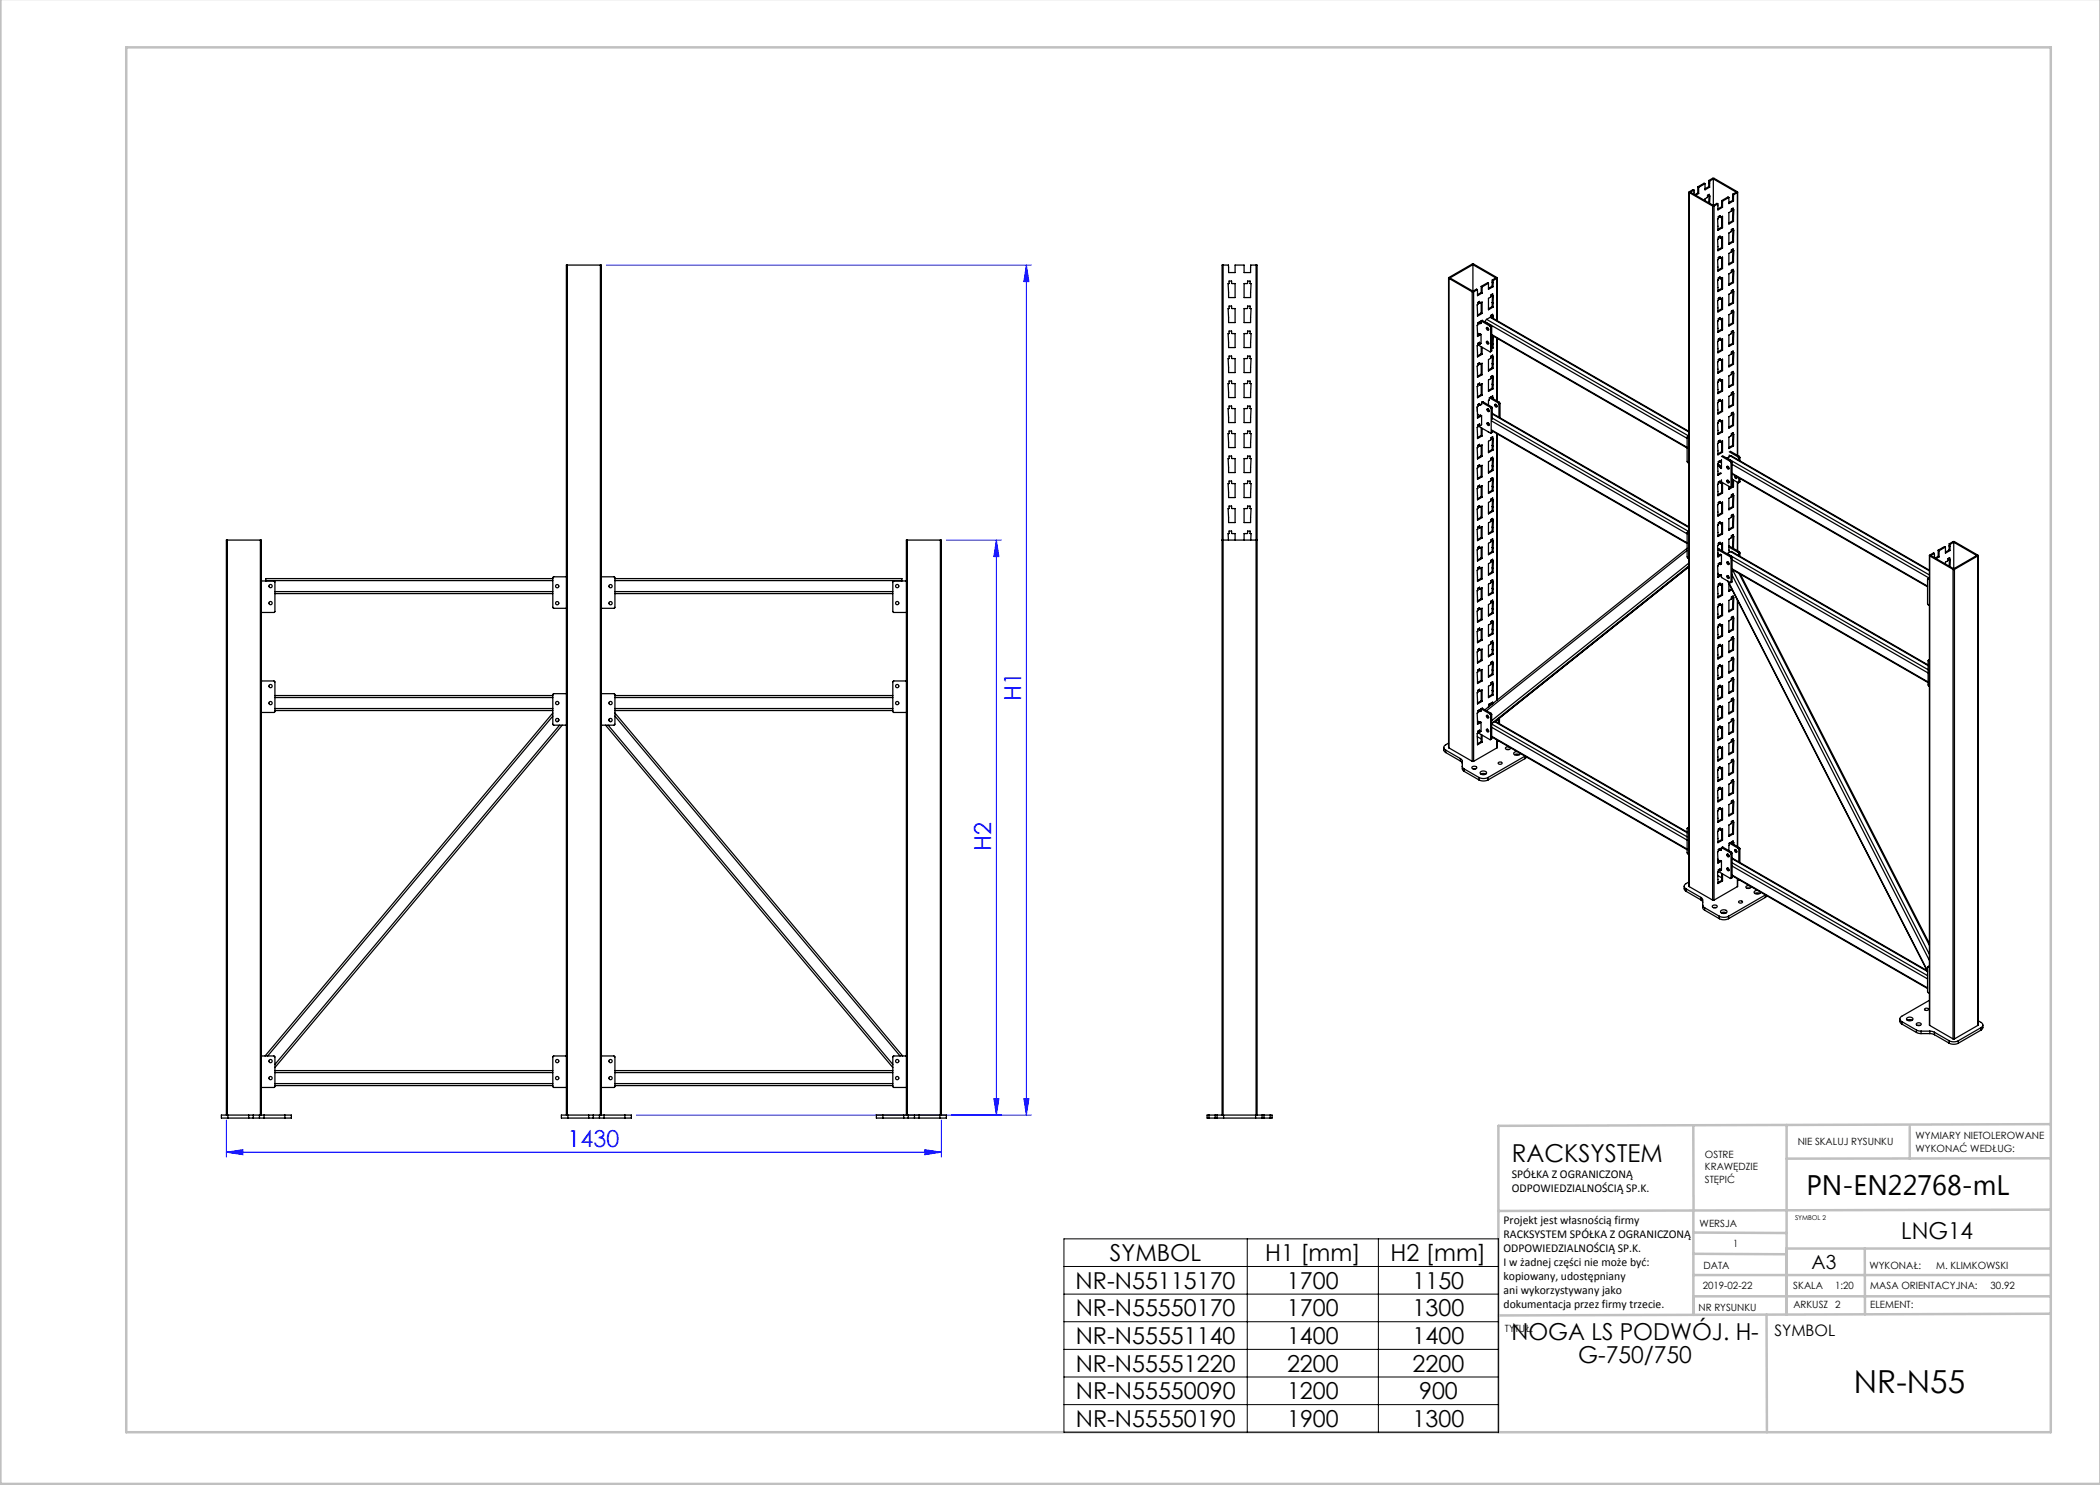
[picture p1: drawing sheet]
<svg xmlns="http://www.w3.org/2000/svg" width="420mm" height="297mm" viewBox="0 0 420 297" stroke-linecap="round" stroke-linejoin="round" font-family="sans-serif">
<defs><g id="words">
<text font-size="6.3" x="370.8" y="278.5">NR-N55</text>
<text font-size="5.6" x="361.3" y="239.1">PN-EN22768-mL</text>
<text font-size="4.9" x="302.4" y="232.4">RACKSYSTEM</text>
<g font-size="4.7" fill="#00f">
<text x="204.3" y="140.2" transform="rotate(-90 204.3 140.2)">H1</text>
<text x="198.3" y="170.1" transform="rotate(-90 198.3 170.1)">H2</text>
<text x="113.5" y="229.4">1430</text>
</g>
<g font-size="4.7">
<text x="380.2" y="247.8">LNG14</text>
<text x="215.1" y="257.7">NR-N55115170</text>
<text x="222" y="252.2">SYMBOL</text>
<text x="253" y="252.2">H1 [mm]</text>
<text x="257.4" y="257.7">1700</text>
<text x="278.1" y="252.2">H2 [mm]</text>
<text x="282.5" y="257.7">1150</text>
<text x="215.1" y="263.3">NR-N55550170</text>
<text x="257.4" y="263.3">1700</text>
<text x="282.5" y="263.3">1300</text>
<text x="215.1" y="268.8">NR-N55551140</text>
<text x="257.4" y="268.8">1400</text>
<text x="282.5" y="268.8">1400</text>
<text x="302.3" y="268.1">NOGA LS PODWÓJ. H-</text>
<text x="215.1" y="274.3">NR-N55551220</text>
<text x="257.4" y="274.3">2200</text>
<text x="282.5" y="274.3">2200</text>
<text x="315.6" y="272.6">G-750/750</text>
<text x="215.1" y="279.8">NR-N55550090</text>
<text x="257.4" y="279.8">1200</text>
<text x="283.8" y="279.8">900</text>
<text x="215.2" y="285.4">NR-N55550190</text>
<text x="257.4" y="285.4">1900</text>
<text x="282.5" y="285.4">1300</text>
</g>
<text font-size="3.9" x="362.3" y="253.8">A3</text>
<text font-size="3.2" x="354.9" y="267.2">SYMBOL</text>
<g font-size="2.4">
<text x="302.4" y="235.6">SPÓŁKA Z OGRANICZONĄ</text>
<text x="302.4" y="238.4">ODPOWIEDZIALNOŚCIĄ SP.K.</text>
<text x="300.7" y="244.7">Projekt jest własnością firmy</text>
<text x="300.7" y="247.5">RACKSYSTEM SPÓŁKA Z OGRANICZONĄ</text>
<text x="300.7" y="250.3">ODPOWIEDZIALNOŚCIĄ SP.K.</text>
<text x="300.7" y="253.1">I w żadnej części nie może być:</text>
<text x="300.7" y="256">kopiowany, udostępniany</text>
<text x="300.7" y="258.8">ani wykorzystywany jako</text>
<text x="300.7" y="261.6">dokumentacja przez firmy trzecie.</text>
</g>
<g font-size="2">
<text x="383.1" y="227.9">WYMIARY NIETOLEROWANE</text>
<text x="341" y="231.6">OSTRE</text>
<text x="359.5" y="228.9">NIE SKALUJ RYSUNKU</text>
<text x="383.1" y="230.4">WYKONAĆ WEDŁUG:</text>
<text x="341" y="234.1">KRAWĘDZIE</text>
<text x="341" y="236.6">STĘPIĆ</text>
<text x="339.9" y="245.4">WERSJA</text>
<text x="346.6" y="249.5">1</text>
<text x="340.5" y="257.7">2019-02-22</text>
<text x="340.7" y="253.8">DATA</text>
<text x="358.7" y="257.7">SKALA</text>
<text x="367" y="257.7">1:20</text>
<text x="373.9" y="253.8">WYKONAŁ:</text>
<text x="374.1" y="257.7">MASA ORIENTACYJNA:</text>
<text x="387.2" y="253.8">M. KLIMKOWSKI</text>
<text x="398.1" y="257.7">30.92</text>
<text x="339.7" y="262.3">NR RYSUNKU</text>
<text x="358.7" y="261.7">ARKUSZ 2</text>
<text x="374.1" y="261.7">ELEMENT:</text>
<text x="301" y="266.4">TYTUŁ:</text>
</g>
<text font-size="1.3" x="359" y="244">SYMBOL 2</text>
</g></defs>
<g fill="none" stroke="#00f" stroke-width=".2">
<path d="M121.3 53h85M205.3 53v170M205.3 53l.5 3.3h-1zM189.3 108h11M199.3 108v115M199.3 108l.5 3.3h-1zM198.8 219.7h1l-.5 3.3zM204.8 219.7h1l-.5 3.3zM45.3 230.4l3.3-.5v1zM45.3 224v7.4M45.3 230.4h143M127.3 223h79"/>
<path d="M185 229.9l3.3 .5-3.3 .5zM188.3 224v7.4"/>
</g>
<g fill="none" stroke="#c0c0c0" stroke-width=".5">
<path d="M.1 -.1v296.9h419.9M25.2 9.5h385v276.9h-385zM338.7 225.2v16.9M357.3 225v37.9M382 225.4v6.3M410.1 224.8l-110.4 .4v61.2M410.1 231.7h-52.8M338.7 259.3h71.5M338.7 255h71.5M338.7 250.8l18.6 .1M338.7 246.5l18.6 .1M338.7 242.1v20.9"/>
<path d="M373 249.7v13.2M410.1 241.9l-110.4 .3M410.2 249.7h-52.9v13.2M353.3 262.9l.1 23.5M410.2 262.7l-110.5 .4"/>
</g>
<path d="M212.8 247.8h86.9v38.7h-86.9zM212.8 253.3h86.9M212.8 258.8h86.9M249.5 247.8v38.7M275.7 247.8v38.7M212.8 264.3h86.9M212.8 269.9h86.9M212.8 275.4h86.9M212.8 280.9h86.9" fill="none" stroke="#000" stroke-width=".2"/>
<g fill="#00f">
<path d="M45.3 230.4l3.3-.5v1zM185 229.9l3.3 .5-3.3 .5z"/>
<path d="M205.3 53l.5 3.3h-1zM204.8 219.7h1l-.5 3.3zM199.3 108l.5 3.3h-1zM198.8 219.7h1l-.5 3.3z"/>
</g>
<g fill="none" stroke="#000" stroke-width=".25">
<path d="M337.8 38.4l.1 138.9M337.9 38.5l4.6 2.7M337.9 38.5v138.8M338.8 38l-.2-.1-.8 .5 .1 .1M338.8 38l-.7 .4 4.6 2.7M338.8 38v.9M339.6 37.4l.1 .1M339.6 38.6l.1 .1M339.6 37.4v1.2M339.6 38.6l-.6 .3M339.7 38.7l-.6 .3M339.7 37.5v1.2"/>
<path d="M341 36.7l-.2-.1-1.2 .8M341 36.7v1.3l.9-.6M341 36.7l-1.3 .8M341.7 39.1h.1M341.7 39v.1M341.7 39.2l.2 .1M341.7 37.3l.2 .1M341.7 37.3l-.7 .5M341.7 36.5l.2 .1M341.7 36.5v.8M341.8 36.1l1-.5 4.7 2.8v.1M341.8 36.1l.1 .1"/>
<path d="M341.8 36.1l-.1 .4M341.8 39.2l-.1 1.4M341.9 39.2h.1l-.1 1.5M341.9 39.2v-.3l-.4 .2v.4l-.5 .3v.3M341.9 36.6v.8M341.9 36.2v.4M342.7 35.8l4.6 2.6-.8 .5M342.7 35.8l-.8 .4M342.7 35.8v5.3M345.8 39.5l-.2-.1-1.3 .7M345.8 39.5l-1.3 .7M345.8 39.5v1.2l.9-.5"/>
<path d="M346.5 39.3l.2 .1M346.5 39.3v.8M346.5 38.9l.2 .1M346.5 38.9v.4M346.7 39.4v.8M346.7 39v.4M347.5 38.5l-.8 .5M347.5 38.5v52.6M347.5 38.4v52.7M113.5 53h-.2v170M113.5 53v170M113.5 53h6.6"/>
<path d="M120.1 53h.2v170M120.1 53v170M244.6 53h-.2v170M244.6 53h1.1v1.5h1.3v-1.5h1.8v1.5h1.3v-1.5h1.1M244.6 53v170M245.8 56.2h.5l.1 .5h.6v2.8h-1.3l-.1-2.8h.2zM248.8 56.7h.7v-.5h.5v.5h.2l-.1 2.8h-1.3zM251.2 53h.2v170M251.2 53v170M289.7 55.6l.1 94M289.8 55.7v-.2l4.8-2.7 4.8 2.7v.2M289.8 55.7l4.6 2.7"/>
<path d="M289.8 55.7v93.9M294.4 58.4h.3M294.4 58.4v93.9M294.6 52.9l-4.6 2.7 4.6 2.6M294.6 52.9l4.6 2.7-.7 .4M294.6 52.9v5.3M294.7 58.4v93.9M295.5 57.9v1.2l.9-.5M295.5 57.9l-.2-.1-.7 .4M295.5 57.9l-.8 .5M296.2 57.3l.2 .1M296.2 58.5l.2 .1"/>
<path d="M296.2 57.3v1.2M296.2 58.5l-.7 .4M296.4 57.4v1.2M297.7 56.6l-1.3 .8M297.7 56.6v1.3l.9-.6M297.7 56.6l-.2-.1-1.3 .8M298.4 59v.1M298.4 59l.2 .2M298.4 58.9v.1M298.4 56.4v.8M298.4 57.2l-.7 .5M298.4 56.4l.2 .1"/>
<path d="M298.4 57.2l.2 .1M298.5 56l.1 .1M298.5 56l-.1 .4M298.5 59.1l-.1 1.4M298.5 59.1h.2l-.1 1.5M298.5 59.1v-.3l-.3 .2-.1 .4-.4 .3v2.3l.9-.6M298.6 56.5v.8M298.6 56.1v.4M299.4 55.7l-.8 .4M299.4 55.7v8.4M299.4 55.6v8.5M342.5 41.2h.3"/>
<path d="M342.5 41.2v138.8M342.8 41.2v138.8M343.6 40.8l-.2-.1-.7 .4M343.6 40.8l-.8 .4M343.6 40.8v1.2l.9-.5M343.7 47.4l.3-.2 .1 .4 .4-.3v2.3l-.9 .6-.1-2.3 .2-.1zM343.7 59.7l.3-.2 .1 .3 .4-.2v2.3l-.9 .5-.1-2.2 .2-.2zM343.8 43.4l.2 .1M343.8 47.4l.1 .1M343.8 51.5l.2 .2M343.8 55.6l.2 .2M343.8 59.7h.1"/>
<path d="M343.8 47.4l.2 .2M343.8 59.7l.2 .1M343.8 43.2v.2M343.8 47.3v.1M343.8 51.4v.1M343.8 55.5v.1M343.8 59.6v.1M343.8 51.5l.2 .1M343.8 55.6l.2 .1M344 55.7l.5-.2v2.3M344 55.7v-.3l-.3 .2v.4l-.2 .1 .1 2.2 .9-.5M344 51.6l.5-.2v2.3"/>
<path d="M344 51.6v-.3l-.3 .2v.4l-.2 .1 .1 2.2 .9-.5M344 43.5l.5-.2v2.2M344 43.5v-.4l-.3 .2v.4l-.2 .1 .1 2.3 .9-.6M344.3 40.1l.2 .1M344.3 41.4l.2 .1M344.3 40.1v1.3M344.3 43.4v2M344.3 47.4v2.1M344.3 51.5v2.1M344.3 55.6v2.1M344.3 59.7v2.1M344.3 41.4l-.7 .4"/>
<path d="M344.3 45.4l.2 .1M344.3 45.4l-.7 .5M344.3 49.5l.2 .1M344.3 49.5l-.7 .4M344.3 53.6l.2 .1M344.3 53.6l-.7 .4M344.3 57.7l.2 .1M344.3 57.7l-.7 .4M344.5 40.2v1.3M346.4 41.9h.1M346.4 46h.1M346.4 50.1h.1"/>
<path d="M346.4 54.1h.1M346.4 58.2h.1M346.4 46l.2 .1M346.4 50.1l.2 .1M346.4 54.1l.2 .2M346.4 58.2l.2 .1M346.4 41.7v.2M346.4 45.8v.2M346.4 49.9v.2M346.4 54v.1M346.4 58.1v.1M346.5 41.9l.1 .1"/>
<path d="M346.5 43.4l.2 .1M346.5 40.1l-.7 .4M346.5 40.1l.2 .1M346.5 43.4v.8M346.5 47.4v.9M346.5 51.5v.8M346.5 55.6v.8M346.5 59.7v.8M346.5 44.2l-.7 .4M346.5 44.2l.2 .1M346.5 48.3l-.7 .4M346.5 47.4l.2 .1"/>
<path d="M346.5 48.3l.2 .1M346.5 52.3l-.7 .5M346.5 51.5l.2 .1M346.5 52.3l.2 .1M346.5 56.4l-.7 .4M346.5 55.6l.2 .1M346.5 56.4l.2 .1M346.5 59.7l.2 .1M346.6 58.3l-.1 1.4M346.6 54.2l-.1 1.4M346.6 50.1l-.1 1.4M346.6 46.1l-.1 1.3"/>
<path d="M346.6 42l-.1 1.4M346.6 54.2h.1M346.6 54.2v-.3l-.3 .2-.1 .4-.4 .3v2.3l.9-.6M346.6 50.2h.1M346.6 50.2v-.4l-.3 .2-.1 .4-.4 .3v2.3l.9-.6M346.6 42h.1M346.6 42v-.4l-.3 .2-.1 .5-.4 .2v2.3l.9-.5M346.7 58.3l-.1-.3-.3 .2-.1 .4-.4 .2v2.3l.9-.5M346.7 46.1l-.1-.4-.3 .2-.1 .4-.4 .3v2.3l.9-.5M346.7 46.1l.1-.1-.1 1.5M346.7 54.3l.1-.1-.1 1.5M346.7 58.3h.1l-.1 1.5"/>
<path d="M346.7 50.2l.1-.1-.1 1.5M346.7 42l.1-.1-.1 1.6M346.7 43.5v.8M346.7 47.5v.9M346.7 51.6v.8M346.7 55.7v.8M346.7 59.8v.8M245.8 61.2h.5l.1 .5h.6v2.8h-1.3l-.1-2.8h.2zM245.8 71.2h.5l.1 .5h.6v2.8h-1.3l-.1-2.8h.2zM245.8 76.2h.5l.1 .5h.6v2.8h-1.3l-.1-2.8h.2zM245.8 66.2h.5l.1 .5h.6v2.8h-1.3l-.1-2.8h.2zM248.8 76.7h.7v-.5h.5v.5h.2l-.1 2.8h-1.3z"/>
<path d="M248.8 71.7h.7v-.5h.5v.5h.2l-.1 2.8h-1.3zM248.8 66.7h.7v-.5h.5v.5h.2l-.1 2.8h-1.3zM248.8 61.7h.7v-.5h.5v.5h.2l-.1 2.8h-1.3zM295.5 66.6h.1M295.5 66.6l.4 .3M295.6 69l2.4 1.4 .1-.1M295.7 60.5l.2 .2M295.7 64.6l.2 .1M295.7 68.7h.1M295.7 72.8l.2 .1M295.7 76.8l.2 .2M295.7 60.5l.2 .1"/>
<path d="M295.7 68.7l.2 .1M295.7 76.8l.2 .1M295.7 60.4v.1M295.7 64.5v.1M295.7 68.5v.2M295.7 72.6v.2M295.7 76.7v.1M295.9 76.9l.5-.2v2.3M295.9 76.9v-.3l-.3 .2v.4l-.2 .1 .1 2.3 .9-.6M295.9 72.9l.5-.2v2.2M295.9 72.9v-.4l-.3 .2v.4l-.2 .1 .1 2.3 .9-.6M295.9 64.7v-.3l-.3 .2v.4l-.2 .1 .1 2.2 .7-.4"/>
<path d="M295.9 60.6l.5-.2v2.3M295.9 60.6v-.3l-.3 .2v.4l-.2 .1 .1 2.2 .9-.5M296 66.8l.2 .1M296 66.8l-.5 .3M296.2 64.6h.1M296.2 64.6v-.4l1.8 1M296.2 66.9v1.8l-.3 .1v-.4l-.3 .3v.3l-.2 .1 .1 2.3 .9-.5M296.2 64.6l-.3 .1M296.2 62.6l.2 .1M296.2 74.8l.2 .1M296.2 78.9l.2 .1M296.2 60.5v2.1"/>
<path d="M296.2 69.3v1.5M296.2 72.8v2M296.2 76.8v2.1M296.2 62.6l-.7 .4M296.2 70.8l.2 .1M296.2 70.8l-.7 .4M296.2 74.8l-.7 .5M296.2 78.9l-.7 .4M296.4 69.5v1.4M296.4 64.1h.1M296.5 64.1l-.3 .1M296.5 64.1l1.7 1"/>
<path d="M297 64.4h.1M297 64.4l40.4 23.3M297.3 65.5a.29 .29 0 0 1 .4 .2 .29 .29 0 0 1-.2 .3l-.2-.2zM297.3 68.3a.29 .29 0 0 1 .4 .2 .29 .29 0 0 1-.2 .3l-.2-.3zM297.3 63.9l-.3 .5M297.3 63.9l40.5 23.3M297.5 65.5l.2 .4M297.5 68.3l.2 .4M297.5 65.5h.1M297.7 68.5v.2M297.8 80h.1M297.9 80l-.2 .1v.9"/>
<path d="M297.9 79.6v.4M297.9 79.6l1.7 1M298 65.2l.1 .3M298 63.5l.2-.1 39.6 22.9M298 63.5l-.7 .4M298 63.5l39.8 22.9M298.1 79.4h.1M298.1 79.5l-.2 .1M298.1 79.5l1.8 1M298.1 65.5v4.8M298.2 79.5l.3-.3 .2 .6M298.2 65.1l.1 .2"/>
<path d="M298.2 65.1l-.2 .1M298.3 70.1l-.2 .3M298.3 67l39.1 22.6M298.3 65.3v4.8M298.3 65.3l-.2 .2M298.3 70.1l-.2 .2M298.3 66.9l39.1 22.6M298.4 67l-.1 .1M298.4 63.1l.2 .1M298.4 71.3h.1M298.4 75.4l.2 .1M298.4 79.5h.1"/>
<path d="M298.4 75.4l.1 .1M298.4 79.5l.2 .1M298.4 71.3l.2 .1M298.4 63v.1M298.4 71.1v.2M298.4 75.2v.2M298.4 79.3v.2M298.4 63.1l.1 .1M298.4 67.2l.2 .1M298.4 60.5v.8M298.4 68.7v.8M298.4 72.8v.8"/>
<path d="M298.4 76.8v.9M298.4 60.5l.2 .1M298.4 61.3l.2 .1M298.4 72.8l.2 .1M298.4 76.8l.2 .1M298.4 77.7l.2 .1M298.4 61.3l-.7 .5M298.4 69.5h-.1M298.4 68.7l.2 .1M298.4 69.5l.2 .1M298.4 73.6l-.7 .4M298.4 73.6l.2 .1"/>
<path d="M298.4 77.7l-.7 .4M298.5 67.3l-.1 1.4M298.5 75.5l-.1 1.3M298.5 79.5v.2M298.5 71.4l-.1 1.4M298.5 63.2v.4M298.5 63.2h.2v.5M298.5 63.2v-.3l-.3 .2v.3M298.5 71.4l.2-.1-.1 1.6M298.5 71.4v-.4l-.3 .2-.1 .5-.4 .2v2.3l.9-.5M298.5 75.5l.2-.1-.1 1.5M298.5 75.5v-.4l-.3 .2-.1 .4-.4 .3v2.3l.9-.5"/>
<path d="M298.5 67.2l.1 .1h.1l-.1 1.5M298.6 60.6v.8M298.6 68.8v.8M298.6 72.9v.8M298.6 76.9v.9M298.6 69.6l-.3 .2M299.4 67.6v12.6M299.4 67.7v12.5M343.7 63.7l.3-.2 .1 .4 .4-.2v2.3l-.9 .5-.1-2.3 .2-.1zM343.7 76l.3-.2 .1 .4 .4-.3v2.3l-.9 .5-.1-2.2 .2-.1zM343.8 63.8h.1M343.8 67.9l.2 .1"/>
<path d="M343.8 71.9l.2 .2M343.8 76l.1 .1M343.8 63.8l.2 .1M343.8 76l.2 .2M343.8 63.6v.2M343.8 67.7v.2M343.8 71.8v.1M343.8 75.9v.1M343.8 80v.1M343.8 71.9l.2 .1M344 72l.5-.2v2.3M344 72v-.3l-.3 .2v.4l-.2 .1 .1 2.2 .9-.5"/>
<path d="M344 68l.5-.3v2.3M344 68v-.4l-.3 .2v.4l-.2 .1 .1 2.3 .9-.6M344.3 63.8v2.1M344.3 67.9v2M344.3 71.9v2.1M344.3 76v2.1M344.3 61.8l.2 .1M344.3 61.8l-.7 .4M344.3 65.9l.2 .1M344.3 65.9l-.7 .4M344.3 69.9l.2 .1M344.3 69.9l-.7 .5"/>
<path d="M344.3 74l.2 .1M344.3 74l-.7 .4M344.3 78.1l.2 .1M344.3 78.1l-.7 .4M346.4 62.3h.1M346.4 66.4h.1M346.4 70.5l.2 .1M346.4 74.5h.1M346.4 78.6h.1M346.4 62.3l.2 .1M346.4 66.4l.2 .1M346.4 74.5l.2 .2"/>
<path d="M346.4 78.6l.2 .2M346.4 62.1v.2M346.4 66.2v.2M346.4 70.3v.2M346.4 74.4v.1M346.4 78.5v.1M346.5 63.8v.8M346.5 67.9v.8M346.5 71.9v.9M346.5 76v.8M346.5 60.5l-.7 .4M346.5 60.5l.2 .1"/>
<path d="M346.5 64.6l-.7 .4M346.5 63.8l.2 .1M346.5 64.6l.2 .1M346.5 68.7l-.7 .4M346.5 67.9l.2 .1M346.5 68.7l.2 .1M346.5 72.8l-.7 .4M346.5 71.9l.2 .1M346.5 72.8l.2 .1M346.5 76l.2 .1M346.5 76.8l.2 .1M346.5 76.8l-.7 .5"/>
<path d="M346.6 78.7l-.1 1.4M346.6 74.6l-.1 1.4M346.6 70.6l-.1 1.3M346.6 66.5l-.1 1.4M346.6 62.4l-.1 1.4M346.6 78.7h.1M346.6 78.7v-.3l-.3 .2-.1 .4-.4 .3v2.2l.9-.5M346.6 74.6h.1M346.6 74.6v-.3l-.3 .2-.1 .4-.4 .3v2.3l.9-.6M346.6 70.6h.1M346.6 70.6v-.4l-.3 .2-.1 .4-.4 .3v2.3l.9-.5M346.6 66.5h.1"/>
<path d="M346.6 66.5v-.4l-.3 .2-.1 .4-.4 .3v2.3l.9-.5M346.6 62.4h.1M346.6 62.4v-.4l-.3 .2-.1 .5-.4 .2v2.3l.9-.5M346.7 62.4h.1l-.1 1.5M346.7 70.6l.1-.1-.1 1.5M346.7 78.8l.1-.1-.1 1.5M346.7 74.7l.1-.1-.1 1.5M346.7 66.5l.1-.1-.1 1.6M346.7 63.9v.8M346.7 68v.8M346.7 72v.9M346.7 76.1v.8"/>
<path d="M245.8 81.2h.5l.1 .5h.6v2.8h-1.3l-.1-2.8h.2zM245.8 91.2h.5l.1 .5h.6v2.8h-1.3l-.1-2.8h.2zM245.8 96.2h.5l.1 .5h.6v2.8h-1.3l-.1-2.8h.2zM245.8 86.2h.5l.1 .5h.6v2.8h-1.3l-.1-2.8h.2zM248.8 96.7h.7v-.5h.5v.5h.2l-.1 2.8h-1.3zM248.8 91.7h.7v-.5h.5v.5h.2l-.1 2.8h-1.3zM248.8 86.7h.7v-.5h.5v.5h.2l-.1 2.8h-1.3zM248.8 81.7h.7v-.5h.5v.5h.2l-.1 2.8h-1.3zM295.5 81.4v.9M295.5 82.8l.5 .3M295.6 85.2l2.5 1.4 .1-.1M295.6 97.2l.3-.2 .1 .4 .4-.3v2.3l-.9 .6-.1-2.3 .2-.1z"/>
<path d="M295.6 93.1l.3-.2 .1 .4 .4-.2v2.3l-.9 .5-.1-2.3 .2-.1zM295.7 80.9l.1 .1M295.7 85l.2 .2M295.7 89.1l.2 .1M295.7 93.2h.1M295.7 97.3h.1M295.7 80.9l.2 .2M295.7 85l.2 .1M295.7 93.2l.2 .1M295.7 97.3l.2 .1M295.7 80.8v.1M295.7 84.9v.1"/>
<path d="M295.7 89v.1M295.7 93v.2M295.7 97.1v.2M295.9 89.2l.5-.2v2.3M295.9 89.2v-.3l-.3 .2v.4l-.2 .1 .1 2.2 .9-.5M295.9 85.1v-.3l-.3 .2v.4l-.2 .1 .1 2.2 .9-.5M296.1 83.1l.2 .1M296.1 83.1l-.6 .3M296.2 91.2l.2 .1M296.2 85.6v1.5M296.2 89.1v2.1M296.2 93.2v2.1"/>
<path d="M296.2 97.3v2M296.2 87.1l.2 .1M296.2 87.1l-.7 .4M296.2 91.2l-.7 .4M296.2 95.3l.2 .1M296.2 95.3l-.7 .4M296.2 99.3l.2 .1M296.2 99.3l-.7 .5M296.3 80.9h.1M296.3 83.2v1.8l-.4 .1M296.3 80.9l-.4 .2v-.4l-.3 .2v.4l-.2 .1 .1 2.2 .8-.4M296.4 80.5l-.1 .4"/>
<path d="M296.4 80.5l1.7 1M296.4 85.7v1.5M296.5 80.3h.1M296.6 80.4l-.3 .1M296.6 80.4l1.7 1M297.4 81.8a.29 .29 0 0 1 .4 .1 .29 .29 0 0 1-.2 .4l-.2-.3zM297.4 84.5a.29 .29 0 0 1 .4 .2 .29 .29 0 0 1-.2 .4l-.2-.2zM297.6 84.6l.2 .4M297.6 81.8l.2 .4M297.6 84.5v.1M297.6 84.6l.2 .3M297.7 81.8v.3"/>
<path d="M297.7 84.6v.1M297.7 86.4h.1M298.1 81.5l.1 .2M298.2 81.7v4.8M298.3 81.4l.1 .2M298.3 81.4l-.2 .1M298.3 84.2l39.1 22.6M298.3 86l39.1 22.6M298.4 87.6l.2 .1M298.4 91.7h.1M298.4 95.8h.1M298.4 99.9h.1"/>
<path d="M298.4 91.7l.2 .1M298.4 95.8l.2 .1M298.4 99.9l.2 .1M298.4 87.5v.1M298.4 91.5v.2M298.4 95.6v.2M298.4 99.7v.2M298.4 87.6l.1 .1M298.4 86.2l39 22.5M298.4 89.1v.8M298.4 93.2v.8M298.4 97.3v.8"/>
<path d="M298.4 94l.2 .1M298.4 89.9l-.7 .4M298.4 89.1l.2 .1M298.4 89.9l.2 .1M298.4 94l-.7 .4M298.4 93.2l.2 .1M298.4 98.1l-.7 .4M298.4 97.3l.2 .1M298.4 98.1l.2 .1M298.4 86.4l-.2 .2M298.4 82.7l39.4 22.7M298.4 81.6l-.2 .1"/>
<path d="M298.4 81.6v2.3M298.4 86.2v.2M298.4 86.4l-.2 .1M298.4 83.6l39.4 22.7M298.4 82.8l39.4 22.7M298.5 91.8l-.1 1.4M298.5 100l-.1 1.3M298.5 87.7l-.1 1.4M298.5 95.9l-.1 1.4M298.5 87.7h.2l-.1 1.5M298.5 87.7v-.3l-.3 .2-.1 .4-.4 .2v2.3l.9-.5M298.5 95.9l.2-.1-.1 1.6"/>
<path d="M298.5 95.9v-.4l-.3 .2-.1 .4-.4 .3v2.3l.9-.5M298.5 91.8h.2l-.1 1.5M298.5 91.8v-.4l-.3 .2-.1 .5-.4 .2v2.3l.9-.5M298.6 89.2v.8M298.6 93.3v.8M298.6 97.4v.8M299 80.9a.29 .29 0 0 1 .4 .1 .29 .29 0 0 1-.2 .4l-.2-.2zM299.2 80.9l.2 .4v-.1M299.4 86.7v53.3M299.4 86.8v53.2M299.6 80.6l.2 .2M299.8 80.8v2.6"/>
<path d="M299.9 80.5l.1 .2M299.9 80.5l-.3 .1M300 80.7l-.2 .1M300 80.7v2.9M337.6 87.4l-.2 .1v4.8l.4 .4M337.6 87.4l.2 .1M337.8 87.3l-.3 .1M337.8 87.3l-.2 .1M337.8 87.3h.1M343.5 93.1h.1M343.6 93.1l.5 .3M343.7 88.2l.3-.2 .1 .4 .4-.2v2.2l-.9 .6-.1-2.3 .2-.1z"/>
<path d="M343.8 93l-.3 .1M343.8 93l-.2 .1M343.8 93l.5 .3M343.8 80.1l.2 .1M343.8 84.2l.2 .1M343.8 88.3h.1M343.8 92.3l.2 .2M343.8 96.4l.2 .2M343.8 88.3l.2 .1M343.8 84.1v.1M343.8 88.1v.2M343.8 92.2v.1"/>
<path d="M343.8 96.3v.1M343.8 92.3l.2 .1M343.8 96.4l.2 .1M344 80.2l.5-.2v2.3M344 80.2v-.3l-.3 .2v.4l-.2 .1 .1 2.2 .9-.5M344 96.5v-.3l-.3 .2v.4l-.2 .1 .1 2.2 .9-.5M344 92.4v-.3l-.3 .2v.4l-.2 .1 .1 2.3 .7-.4M344 84.3l.5-.2v2.3M344 84.3v-.3l-.3 .2v.3l-.2 .2 .1 2.2 .9-.5M344.1 93.4v.1M344.1 93.5v.1M344.1 94.6l-.5 .3"/>
<path d="M344.3 93.3h.1M344.3 93.3l-.2 .1M344.3 95.9v.5M344.3 92.4h-.3M344.3 91.9v1.8l-.2-.1M344.3 91.3l1.8 1M344.3 93.5l-.2 .1M344.3 93.4l-.2 .1M344.3 96.4l1.8 1 .1-.1M344.3 80.1v2.1M344.3 84.2v2.1M344.3 88.3v2"/>
<path d="M344.3 96.4v2.1M344.3 82.2l.2 .1M344.3 82.2l-.7 .4M344.3 86.3l.2 .1M344.3 86.3l-.7 .4M344.3 90.3l.2 .1M344.3 90.3l-.7 .5M344.3 98.5l.2 .1M344.3 98.5l-.7 .4M344.3 96.4l-.3 .1M344.5 91.1l1.8 1.1M344.5 96.5v2.1"/>
<path d="M345.4 91.6h.1M345.4 91.6l40.5 23.4M345.4 96.1a.29 .29 0 0 1 .4 .1 .29 .29 0 0 1-.2 .4l-.2-.2zM345.4 93.3a.29 .29 0 0 1 .4 .1 .29 .29 0 0 1-.2 .4l-.2-.2zM345.6 93.3l.2 .4M345.6 96l.2 .5v-.2M345.8 97.3v.6l.9-.6M345.8 90.4l1.8 1M345.8 91v.4M346.1 90.2l1.7 1.1M346.1 92.3l.1 .2M346.1 91.2h.2l39.6 22.8"/>
<path d="M346.1 91.2l-.7 .4M346.1 91.2l39.8 23M346.2 92.5v4.8M346.3 92.2l.1 .2M346.3 92.2l-.2 .1M346.4 95.8l1.2 .7h.2M346.4 97.2l-.2 .2M346.4 94.8l39.1 22.6M346.4 92.4l-.2 .1M346.4 92.4v4.8M346.4 97.2l-.2 .1M346.4 92.9l39.5 22.7"/>
<path d="M346.4 94.7l39.1 22.5M346.4 82.7l.2 .1M346.4 86.8h.1M346.4 99h.1M346.4 86.8l.2 .1M346.4 99l.2 .2M346.4 82.5v.2M346.4 86.6v.2M346.4 98.9v.1M346.5 80.1v.8M346.5 84.2v.8M346.5 88.3v.8"/>
<path d="M346.5 96.4v.8M346.5 80.9l-.7 .4M346.5 80.1l.2 .1M346.5 80.9l.2 .1M346.5 85l-.7 .4M346.5 84.2l.2 .1M346.5 85l.2 .1M346.5 89.1l-.7 .4M346.5 88.3l.2 .1M346.5 89.1l.2 .1M346.5 96.4l.2 .1M346.5 97.2l.2 .1"/>
<path d="M346.5 97.2l-.7 .5M346.5 95.9v.5M346.6 99.1l-.1 1.4M346.6 86.9l-.1 1.4M346.6 82.8l-.1 1.4M346.6 99.1h.1M346.6 99.1v-.3l-.3 .2-.1 .4-.4 .3v2.3l.9-.6M346.6 86.9h.1M346.6 86.9v-.4l-.3 .2-.1 .5-.4 .2v2.3l.9-.5M346.6 82.8h.1M346.6 82.8v-.4l-.3 .3-.1 .4-.4 .2v2.3l.9-.5M346.7 86.9h.1l-.1 1.5"/>
<path d="M346.7 99.2l.1-.1-.1 1.5M346.7 82.8h.1l-.1 1.5M346.7 80.2v.8M346.7 84.3v.8M346.7 88.4v.8M346.7 96.5v.8M346.7 96v.5M347 95.1l-.1 .2a.29 .29 0 0 0 .1 .3 .29 .29 0 0 0 .4 0l-.1-.3M347.1 95.2l.3 .4M347.5 96.4v13.7M347.5 96.5v13.7M347.6 91.4l.2 .2"/>
<path d="M347.8 91.6v.4M347.8 95.6v.9M347.8 91.3l.2 .2M347.8 91.3l-.2 .1M348 96.3l-.3 .2M348 91.5l-.2 .1M348 96.3l-.2 .2M348 91.5v.7M348 95.7v.6M45.5 108h-.2v115M45.5 108v115M45.5 108h6.6"/>
<path d="M52.1 108h.2v115M52.1 108v115M52.3 116.2h2.5l.2 .2v6l-.2 .1h-2.5M53.2 116.1v.1M53.2 116.1h57.4M55 118.7h55.6M55 118.3h55.6M110.6 115.7h-57.4v.4M113.3 115.4h-2.5l-.2 .2v5.9l.2 .2 2.5-.1M120.3 115.4h2.5l.2 .2v5.9l-.2 .2-2.5-.1M123 115.7h57.4v.4M123 118.7h55.6"/>
<path d="M123 116.1h57.4M123 118.3h55.6M180.4 116.1v.1M181.3 116.2h-2.5l-.2 .2v6l.2 .1h2.5M181.5 108h-.2v115M181.5 108h6.6M181.5 108v115M188.1 108h.2v115M188.1 108v115M244.4 108h7M245.7 108l-.1-1.3h.2v-.5h.5l.1 .5h.6v1.3M245.8 101.2h.5l.1 .5h.6v2.8h-1.3l-.1-2.8h.2z"/>
<path d="M248.8 108v-1.3h.7v-.5h.5v.5h.2l-.1 1.3M248.8 101.7h.7v-.5h.5v.5h.2l-.1 2.8h-1.3zM295.6 109.5l.3-.2 .1 .4 .4-.3v2.3l-.9 .5-.1-2.2 .2-.1zM295.6 105.4l.3-.2 .1 .4 .4-.3v2.3l-.9 .5-.1-2.2 .2-.1zM295.7 101.3l.2 .2M295.7 105.4l.1 .1M295.7 109.5h.1M295.7 113.6l.2 .1M295.7 117.7l.2 .1M295.7 101.3l.2 .1M295.7 105.4l.2 .2M295.7 109.5l.2 .1"/>
<path d="M295.7 101.2v.1M295.7 105.3v.1M295.7 109.4v.1M295.7 113.5v.1M295.7 117.5v.2M295.9 117.8l.5-.2v2.2M295.9 117.8v-.4l-.3 .2v.4l-.2 .1 .1 2.3 .9-.6M295.9 113.7l.5-.2v2.3M295.9 113.7v-.3l-.3 .2v.3l-.2 .2 .1 2.2 .9-.5M295.9 101.4l.5-.2v2.3M295.9 101.4v-.3l-.3 .2v.4l-.2 .1 .1 2.2 .9-.5M296.2 103.4l.2 .1"/>
<path d="M296.2 107.5l.2 .1M296.2 115.7l.2 .1M296.2 119.7l.2 .1M296.2 101.3v2.1M296.2 105.4v2.1M296.2 109.5v2.1M296.2 113.6v2.1M296.2 117.7v2M296.2 103.4l-.7 .4M296.2 107.5l-.7 .4M296.2 111.6l.2 .1M296.2 111.6l-.7 .4"/>
<path d="M296.2 115.7l-.7 .4M296.2 119.7l-.7 .5M298.4 103.9l.2 .2M298.4 108v.1M298.4 112.1h.1M298.4 116.2l.2 .1M298.4 103.9l.1 .1M298.4 108l.2 .2M298.4 116.2l.1 .1M298.4 112.1l.2 .1M298.4 103.8v.1M298.4 107.9v.1"/>
<path d="M298.4 111.9v.2M298.4 116v.2M298.4 101.3v.9M298.4 105.4v.8M298.4 109.5v.8M298.4 113.6v.8M298.4 117.7v.8M298.4 101.3l.2 .1M298.4 102.2l.2 .1M298.4 105.4l.2 .1M298.4 106.2l.2 .1M298.4 113.6l.2 .1"/>
<path d="M298.4 117.7l.2 .1M298.4 118.5l.2 .1M298.4 102.2l-.7 .4M298.4 106.2l-.7 .5M298.4 110.3l-.7 .4M298.4 109.5l.2 .1M298.4 110.3l.2 .1M298.4 114.4l-.7 .4M298.4 114.4l.2 .1M298.4 118.5l-.7 .4M298.5 108.1l-.1 1.4M298.5 116.3l-.1 1.4"/>
<path d="M298.5 112.2l-.1 1.4M298.5 104l-.1 1.4M298.5 104h.2l-.1 1.5M298.5 104v-.3l-.3 .2-.1 .4-.4 .3v2.3l.9-.6M298.5 116.3h.2l-.1 1.5M298.5 116.3v-.4l-.3 .2-.1 .5-.4 .2v2.3l.9-.5M298.5 108.1h.2l-.1 1.5M298.5 108.1v-.3l-.3 .2-.1 .4-.4 .3v2.2l.9-.5M298.6 113.7l.1-1.5h-.2v-.4l-.3 .3-.1 .4-.4 .2v2.3l.9-.5M298.6 101.4l.1-1.5-.2 .1v-.4l-.3 .2-.1 .4-.4 .3v2.3l.9-.5M298.6 101.4v.9M298.6 105.5v.8"/>
<path d="M298.6 109.6v.8M298.6 113.7v.8M298.6 117.8v.8M337.4 109.7l-40.4 32.3M337.4 110.1l-40.1 32M337.6 106.5h-.2v4.9l.4 .3M337.6 106.5l.2 .1M337.8 106.3l-.3 .2M337.8 106.3l-.2 .2M337.8 106.3v.1M337.8 113.3l-38.7 31M337.8 112.6l-39.5 31.5"/>
<path d="M337.8 113.2l-39.4 31.5M343.6 109.9h.1M343.6 110.8h.1M343.6 114.8h.1M343.6 109.9l2.5 1.5M343.6 114.8l.4 .3M343.6 110.8l.4 .2M343.7 104.6l.3-.2 .1 .3 .4-.2v2.3l-.9 .5-.1-2.2 .2-.1zM343.7 116.8l.3-.2 .1 .4 .4-.3v2.3l-.9 .6-.1-2.3 .2-.1zM343.7 100.5l.3-.2 .1 .4 .4-.3v2.3l-.9 .5-.1-2.2 .2-.1zM343.8 109.8l-.2 .1M343.8 109.8l41.8 24.1"/>
<path d="M343.8 100.5l.1 .1M343.8 104.6h.1M343.8 112.8h.1M343.8 116.8l.1 .1M343.8 100.5l.2 .2M343.8 104.6l.2 .1M343.8 112.8l.2 .1M343.8 116.8l.2 .2M343.8 100.4v.1M343.8 104.5v.1M343.8 108.6v.1M343.8 112.6v.2"/>
<path d="M343.8 116.7v.1M343.8 108.7l.2 .1M343.9 108.7h.1M343.9 108.7l.1 .1M344 108.8l.5-.2v1.6M344 108.8v-.3l-.3 .2v.3l-.2 .1 .1 2.3 .7-.4M344.1 115h.2M344.1 114.9l-.5 .4M344.3 112.8h.1M344.3 115v.5l1.8 1 .1-.1M344.3 112.8l-.3 .1v-.4l-.3 .2v.4l-.2 .1 .1 2.3 .7-.4M344.3 111l-.2-.1-.5 .3"/>
<path d="M344.3 111v1.8M344.3 100.5v2.1M344.3 104.6v2.1M344.3 108.7v1.4M344.3 116.8v2.1M344.3 102.6l.2 .1M344.3 102.6l-.7 .4M344.3 106.7l.2 .1M344.3 106.7l-.7 .4M344.3 118.9l.2 .1M344.3 118.9l-.7 .5M345.4 115.1a.29 .29 0 0 1 .4 .2 .29 .29 0 0 1-.2 .4l-.2-.2z"/>
<path d="M345.4 112.4a.29 .29 0 0 1 .4 .1 .29 .29 0 0 1-.2 .4l-.2-.2zM345.4 110.7h.1M345.5 116.2l40 78.1-39.1-22.6M345.6 112.4l.2 .4M345.6 115.1l.2 .5-.2-.5M345.6 116.3l39.9 77.9M345.8 109.4l1.8 1.1M345.8 110v.1M345.8 109.2l2 1.2M345.8 116.7v1.6l.6-.4M345.8 110.1v.4M346.1 111.4l.1 .2"/>
<path d="M346.1 111.4l.2-.1 .1 .2M346.1 110.3h.2l39.3 22.7M346.1 110.3l-.7 .4M346.1 110.3l39.5 22.8M346.2 111.6v4.8M346.3 117.8l-.5 .3M346.4 116.3l-.2 .2M346.4 113.9l39.2 22.6M346.4 111.5v4.8M346.4 111.5l-.2 .1M346.4 116.3l-.2 .1M346.4 112l39.2 22.6"/>
<path d="M346.4 113.8l39.2 22.6M346.4 115l39.5 77.1M346.4 103.1h.1M346.4 107.2h.1M346.4 119.5h.1M346.4 103.1l.2 .2M346.4 107.2l.2 .1M346.4 119.5l.2 .1M346.4 103v.1M346.4 107v.2M346.4 119.3v.2M346.5 113.9l-.1 .1"/>
<path d="M346.5 113.9l39.4 77M346.5 109.5l.2 .1M346.5 100.5v.8M346.5 104.6v.8M346.5 108.7v.8M346.5 101.3l-.7 .5M346.5 100.5l.2 .1M346.5 101.3l.2 .1M346.5 105.4l-.7 .4M346.5 104.6l.2 .1M346.5 105.4l.2 .1M346.5 109.5h-.1"/>
<path d="M346.5 108.7l.2 .1M346.6 103.2l-.1 1.4M346.6 107.3l-.1 1.4M346.6 119.6l-.1 1.3M346.6 103.2h.1M346.6 103.2v-.3l-.3 .2-.1 .4-.4 .3v2.2l.9-.5M346.7 119.6l-.1-.4-.3 .2-.1 .4-.4 .3v2.3l.9-.6M346.7 107.3l-.1-.4-.3 .2-.1 .5-.4 .2v2.3M346.7 103.2h.1l-.1 1.5M346.7 119.6l.1-.1-.1 1.5M346.7 107.3h.1l-.1 1.5M346.7 100.6v.8"/>
<path d="M346.7 104.7v.8M346.7 108.8v.8M346.7 109.6h-.1M347.6 110.5l.2 .2M347.8 110.7v.4M347.8 114.7l38.1 74.4M347.8 110.4l.2 .2M347.8 110.4l-.2 .1M348 110.6v.7M348 110.6l-.2 .1M348.1 114.9l37.8 73.8M385.7 115.8l-.2 .1v4.8l.4 .4"/>
<path d="M385.7 115.8l.2 .2M385.9 115.7l-.3 .1M385.9 115.7l-.2 .1M385.9 115.7h.1M385.9 111.1v94M385.9 111.2l4.7 2.7M385.9 111.2v93.9M386.9 110.7l-.2-.1-.8 .4v.2M386.9 110.7l-.7 .4 4.5 2.7M386.9 110.7v.8M387.6 111.3l.2 .1M387.6 110l.2 .1"/>
<path d="M387.6 110v1.3M387.6 111.3l-.6 .3M387.8 111.4l-.6 .3M387.8 110.1v1.3M389.1 109.4l-.2-.1-1.3 .7M389.1 109.4v1.2l.9-.5M389.1 109.4l-1.3 .7M389.8 111.8h.1M389.8 111.8l.1 .1M389.8 111.6v.2M389.8 109.2l.2 .1M389.8 110l.2 .1"/>
<path d="M389.8 110l-.7 .4M389.8 109.2v.8M389.8 108.8l1.1-.5 4.7 2.7v.2M389.8 108.8l.2 .1M389.8 108.8v.4M389.9 111.9l-.1 1.3M389.9 111.9v-.4l-.3 .2v.4l-.5 .3v.4M390 111.9h.1M390 111.9h.1l-.1 1.4M390 109.3v.8M390 108.9v.4M390.6 113.9h.3"/>
<path d="M390.6 113.9v93.9M390.7 108.4l-.7 .5M390.7 108.4l4.6 2.7-4.6 2.7M390.7 108.4v5.4M390.9 113.9v93.9M395.6 111.2l-4.7 2.7M395.6 111.2v93.9M395.6 111.1v94M52.3 136.2h2.5l.2 .2v6l-.2 .1h-2.5M55 139.1h55.6M55 139.5h55.6M113.3 138.7h-2.5l-.2 .2v6l.2 .1h2.5"/>
<path d="M120.3 138.7h2.5l.2 .2v6l-.2 .1h-2.5M123 139.1h55.6M123 139.5h55.6M181.3 136.2h-2.5l-.2 .2v6l.2 .1h2.5M295.6 134l.3-.2 .1 .3 .4-.2v2.3l-.9 .5-.1-2.2 .2-.1zM295.6 121.7l.3-.2 .1 .4 .4-.3v2.3l-.9 .6-.1-2.3 .2-.1zM295.7 121.7l.1 .1M295.7 125.8l.2 .2M295.7 129.9l.2 .2M295.7 134h.1M295.7 138.1h.1M295.7 121.7l.2 .2"/>
<path d="M295.7 125.8l.2 .1M295.7 129.9l.2 .1M295.7 134l.2 .1M295.7 138.1l.2 .1M295.7 121.6v.1M295.7 125.7v.1M295.7 129.8v.1M295.7 133.9v.1M295.7 138v.1M295.8 138.1l.1 .1M295.9 138.2l.5-.2v2.3M295.9 138.2v-.3l-.3 .2v.3l-.2 .1 .1 2.3 .9-.5"/>
<path d="M295.9 130l.5-.2v2.3M295.9 130v-.3l-.3 .2v.4l-.2 .1 .1 2.2 .9-.5M295.9 125.9l.5-.2v2.3M295.9 125.9v-.3l-.3 .2v.4l-.2 .1 .1 2.2 .9-.5M296.2 127.9l.2 .1M296.2 132l.2 .1M296.2 121.7v2.1M296.2 125.8v2.1M296.2 129.9v2.1M296.2 134v2.1M296.2 138.1v2.1M296.2 123.8l.2 .1"/>
<path d="M296.2 123.8l-.7 .5M296.2 127.9l-.7 .4M296.2 132l-.7 .4M296.2 136.1l.2 .1M296.2 136.1l-.7 .4M298.4 120.3h.1M298.4 124.4h.1M298.4 128.4l.2 .2M298.4 132.5h.1M298.4 136.6h.1M298.4 120.3l.2 .1M298.4 124.4l.2 .1"/>
<path d="M298.4 128.4l.1 .1M298.4 132.5l.2 .2M298.4 136.6l.2 .1M298.4 120.1v.2M298.4 124.2v.2M298.4 128.3v.1M298.4 132.4v.1M298.4 136.4v.2M298.4 121.7v.9M298.4 125.8v.8M298.4 129.9v.8M298.4 134v.8"/>
<path d="M298.4 138.1v.8M298.4 129.9l.2 .1M298.4 130.7l.2 .1M298.4 134.8l.2 .1M298.4 122.6l-.7 .4M298.4 121.7l.2 .1M298.4 122.6l.2 .1M298.4 126.6l-.7 .5M298.4 125.8l.2 .1M298.4 126.6l.2 .1M298.4 130.7l-.7 .5M298.4 134.8l-.7 .4"/>
<path d="M298.4 134l.2 .1M298.4 138.9l-.7 .4M298.4 138.1l.2 .1M298.4 138.9l.2 .1M298.5 124.5l-.1 1.3M298.5 132.6l-.1 1.4M298.5 136.7l-.1 1.4M298.5 128.5l-.1 1.4M298.5 120.4l-.1 1.3M298.5 120.4l.2-.1-.1 1.5M298.5 120.4v-.4l-.3 .2-.1 .4-.4 .3v2.3l.9-.5M298.5 128.5h.2l-.1 1.5"/>
<path d="M298.5 128.5v-.3l-.3 .2-.1 .4-.4 .3v2.3l.9-.6M298.5 132.6h.2l-.1 1.5M298.5 132.6v-.3l-.3 .2-.1 .4-.4 .3v2.2l.9-.5M298.6 138.2l.1-1.5h-.2v-.4l-.3 .2-.1 .5-.4 .2v2.3l.9-.5M298.6 125.9l.1-1.5-.2 .1v-.4l-.3 .2-.1 .4-.4 .3v2.3l.9-.6M298.6 121.8v.9M298.6 125.9v.8M298.6 130v.8M298.6 134.1v.8M298.6 138.2v.8M343.7 129.1l.3-.2 .1 .3 .4-.2v2.3l-.9 .5-.1-2.2 .2-.1zM343.8 125l.2 .2"/>
<path d="M343.8 129.1h.1M343.8 133.2l.2 .1M343.8 137.3l.2 .1M343.8 129.1l.2 .1M343.8 120.8v.1M343.8 124.9v.1M343.8 129v.1M343.8 133.1v.1M343.8 137.1v.2M343.8 120.9l.2 .1M343.8 125l.2 .1M343.9 121h.1"/>
<path d="M343.9 121l.1 .1M344 121l.5-.2v2.3M344 121v-.3l-.3 .2v.4l-.2 .1 .1 2.2 .9-.5M344 137.4l.5-.2v2.2M344 137.4v-.4l-.3 .2v.4l-.2 .1 .1 2.3 .9-.6M344 133.3l.5-.2v2.3M344 133.3v-.4l-.3 .3v.3l-.2 .1 .1 2.3 .9-.5M344 125.1l.5-.2v2.3M344 125.1v-.3l-.3 .2v.4l-.2 .1 .1 2.2 .9-.5M344.3 120.9v2.1M344.3 125v2.1M344.3 129.1v2.1"/>
<path d="M344.3 133.2v2.1M344.3 137.3v2M344.3 123l.2 .1M344.3 123l-.7 .4M344.3 127.1l.2 .1M344.3 127.1l-.7 .4M344.3 131.2l.2 .1M344.3 131.2l-.7 .4M344.3 135.3l.2 .1M344.3 135.3l-.7 .4M344.3 139.3l.2 .1M344.3 139.3l-.7 .5"/>
<path d="M346.4 123.5h.1M346.4 127.6h.1M346.4 131.7h.1M346.4 135.8h.1M346.4 139.9h.1M346.4 127.6l.2 .1M346.4 131.7l.2 .1M346.4 139.9l.2 .1M346.4 123.4v.1M346.4 127.5v.1M346.4 131.5v.2M346.4 135.6v.2"/>
<path d="M346.4 139.7v.2M346.5 123.6l.1 .1M346.5 135.8l.1 .1M346.5 120.9v.8M346.5 125v.8M346.5 129.1v.8M346.5 133.2v.8M346.5 137.3v.8M346.5 121.7l-.7 .5M346.5 120.9l.2 .1M346.5 121.7l.2 .1M346.5 125.8l-.7 .5"/>
<path d="M346.5 125l.2 .1M346.5 125.8l.2 .1M346.5 129.9l-.7 .4M346.5 129.1l.2 .1M346.5 129.9l.2 .1M346.5 134l-.7 .4M346.5 133.2l.2 .1M346.5 134l.2 .1M346.5 137.3l.2 .1M346.5 138.1l.2 .1M346.5 138.1l-.7 .4M346.6 140l-.1 1.3"/>
<path d="M346.6 135.9l-.1 1.4M346.6 131.8l-.1 1.4M346.6 127.7l-.1 1.4M346.6 123.6l-.1 1.4M346.6 135.9h.1M346.6 135.9v-.4l-.3 .2-.1 .5-.4 .2v2.3l.9-.5M346.6 123.6h.1M346.6 123.6v-.3l-.3 .2-.1 .4-.4 .3v2.3l.9-.6M346.7 140l-.1-.4-.3 .2-.1 .4-.4 .3v2.3l.9-.5M346.7 131.8l-.1-.4-.3 .2-.1 .5-.4 .2v2.3l.9-.5M346.7 127.7l-.1-.3-.3 .2-.1 .4-.4 .3v2.2l.9-.5M346.7 135.9l.1-.1-.1 1.6"/>
<path d="M346.7 131.8h.1l-.1 1.5M346.7 123.7l.1-.1-.1 1.5M346.7 140l.1-.1-.1 1.5M346.7 127.7h.1l-.1 1.5M346.7 121v.8M346.7 125.1v.8M346.7 129.2v.8M346.7 133.3v.8M346.7 137.4v.8M347.5 120v49.3M347.5 120.1v49.2M385.8 132.1l-.2 .1v4.8l.3 .3"/>
<path d="M385.8 132.1l.1 .1M385.9 131.9l-.2 .2M385.9 132l-.1 .1M55 142.1h55.6M55 141.7h55.6M110.6 142.6l-57.6 68.6M110.6 143.2l-57.1 68M111.7 143.8a.35 .35 0 0 1 0 .4 .35 .35 0 0 1-.4 .1M111.9 145l-56.9 67.9M112.4 145l-57.4 68.5M121.1 145l57.5 68.5M121.6 145l57 67.9"/>
<path d="M121.9 143.8a.35 .35 0 0 0 0 .4 .35 .35 0 0 0 .3 .1M123 142.1h55.6M123 142.6l57.5 68.6M123 141.7h55.6M123 143.2l57 68M288.8 149.5v.7l.3 .3M289.1 150l3 1.7M289.1 150v.5M289.1 150.5l3 1.7M289.7 148.6l-.6 .4a.56 .56 0 0 0-.3 .5 .56 .56 0 0 0 .3 .5M289.8 149.6l4.6 2.7M292.1 151.7l.4 .5v1.7l.3 .4"/>
<path d="M292.1 152.2l.4 .5M292.1 151.7v.5M292.5 153.3l.3 .5M292.8 153.8l3 1.7M292.8 153.8v.5M292.8 154.3l3 1.7M294.4 153.4a.47 .47 0 0 1 .6-.2 .47 .47 0 0 1 .3 .5 .5 .5 0 0 1-.5 .1 .5 .5 0 0 1-.4-.4zM294.4 152.3h.3M294.6 153.8h.5M295.5 147.3l.7 .5M295.5 144.2h.1M295.5 144.2l.4 .2"/>
<path d="M295.6 146.5l2.4 1.4 .1-.1M295.7 142.2l.2 .1M295.7 146.2l.1 .1M295.7 146.2l.2 .2M295.7 142v.2M295.7 146.1v.1M295.8 155.5a2.03 2.03 0 0 0 1.8 0M295.8 156a2.03 2.03 0 0 0 1.8 0M295.8 155.5v.5M295.9 142.3v-.4l-.3 .2v.4l-.2 .1 .1 2.3 .7-.4M296 144.4l.2 .1M296 144.4l-.5 .3"/>
<path d="M296.1 154.4a.75 .75 0 0 1 1.2 .2 .71 .71 0 0 1-.7 .4 .71 .71 0 0 1-.6-.5zM296.2 154.8l.5-.1 .5 .1M296.2 142.2h.1M296.2 142.2v-.4l1.8 1M296.2 144.5v1.8l-.3 .1v-.4l-.3 .2v.4l-.2 .1 .1 2.3 .9-.6M296.2 142.2l-.3 .1M296.2 146.9v1.4M296.2 140.2l.2 .1M296.2 140.2l-.7 .4M296.2 148.3l.2 .1M296.2 148.3l-.7 .5M296.4 147v1.4"/>
<path d="M296.4 141.7h.1M296.5 141.7l-.3 .1M296.5 141.7l1.7 1M297.3 143.1a.29 .29 0 0 1 .4 .1 .29 .29 0 0 1-.2 .4l-.2-.2zM297.3 145.9a.29 .29 0 0 1 .4 .1 .29 .29 0 0 1-.2 .4l-.2-.2zM297.5 145.9l.2 .4M297.5 143.1l.2 .4M297.5 145.8v.1M297.6 155.5v.5M297.7 141.3h.1M297.8 140.9v.4M297.8 141.3l-.1 .1"/>
<path d="M297.8 140.9h.1M297.8 140.9l.3 .2M298 142.8l.1 .2M298 140.8h.1M298 140.8l-.2 .1M298 140.8l.3 .1M298.1 143v4.8M298.2 142.7l.1 .2M298.2 142.7l-.2 .1M298.3 147.7l-.2 .2M298.3 147.4l39.1 22.6M298.3 142.9l-.2 .1"/>
<path d="M298.3 142.9v4.8M298.3 147.7l-.2 .1M298.3 144.8l39.1 22.6M298.3 145.5l39.1 22.5M298.3 147.3l39.1 22.5M298.4 140.7h.1M298.4 140.7l.1 .1M298.4 140.5v.2M298.4 144.7h-.1M298.5 140.7v-.3l-.3 .2v.3M298.9 144.3l38.5 22.3M299.1 144.3l38.3 22.1"/>
<path d="M299.1 144.3l-.7 .4M299.1 144.2v.1M299.4 149.6l-4.7 2.7M299.4 148v1.6M299.4 148.3h.5M299.7 143.8v.8M299.7 152.5h.1a.31 .31 0 0 1 .4-.1 .31 .31 0 0 1 0 .4 .34 .34 0 0 1-.3 .1 .34 .34 0 0 1-.2-.4zM299.9 143.6v1.1M301.3 149.9h.5M301.8 149.4a.39 .39 0 0 0-.5-.1 .39 .39 0 0 0-.1 .5 .48 .48 0 0 0 .5 .2 .48 .48 0 0 0 .3-.5M302.9 150.9l.5-.1 .5 .1M303.4 150.3a.4 .4 0 0 0-.5 .1 .4 .4 0 0 0 .1 .6 .73 .73 0 0 0 1-.3"/>
<path d="M305 151.7l-7.4 4.3M305 151.2l-7.4 4.3M305 151.2v.5M305 151.2h.1M305.3 151.4l-.3 .3M343.7 153.6l.3-.2 .1 .3 .4-.2v2.3l-.9 .5-.1-2.2 .2-.1zM343.7 157.7l.3-.3 .1 .4 .4-.2v2.3l-.9 .5-.1-2.3 .2-.1zM343.7 141.3l.3-.2 .1 .4 .4-.3v2.3l-.9 .6-.1-2.3 .2-.1zM343.8 141.3l.1 .1M343.8 145.4l.2 .2M343.8 149.5l.2 .2M343.8 153.6h.1"/>
<path d="M343.8 157.7h.1M343.8 141.3l.2 .2M343.8 153.6l.2 .1M343.8 157.7l.2 .1M343.8 141.2v.1M343.8 145.3v.1M343.8 149.4v.1M343.8 153.5v.1M343.8 157.5v.2M343.8 145.4l.2 .1M343.8 149.5l.2 .1M344 145.5l.5-.2v2.3"/>
<path d="M344 145.5v-.3l-.3 .2v.4l-.2 .1 .1 2.2 .9-.5M344 149.6l.5-.2v2.3M344 149.6v-.3l-.3 .2v.4l-.2 .1 .1 2.2 .9-.5M344.3 141.3v2.1M344.3 145.4v2.1M344.3 149.5v2.1M344.3 153.6v2.1M344.3 157.7v2.1M344.3 143.4l.2 .1M344.3 143.4l-.7 .5M344.3 147.5l.2 .1M344.3 147.5l-.7 .4"/>
<path d="M344.3 151.6l.2 .1M344.3 151.6l-.7 .4M344.3 155.7l.2 .1M344.3 155.7l-.7 .4M344.3 159.8l.2 .1M344.3 159.8l-.7 .4M346.4 144h.1M346.4 148h.1M346.4 152.1l.2 .1M346.4 156.2h.1M346.4 144l.2 .1M346.4 148l.2 .2"/>
<path d="M346.4 156.2l.2 .1M346.4 143.8v.2M346.4 147.9v.1M346.4 152v.1M346.4 156v.2M346.5 141.3v.9M346.5 145.4v.8M346.5 149.5v.8M346.5 153.6v.8M346.5 157.7v.8M346.5 142.2l-.7 .4M346.5 141.3l.2 .1"/>
<path d="M346.5 142.2l.2 .1M346.5 146.2l-.7 .5M346.5 145.4l.2 .1M346.5 146.2l.2 .1M346.5 150.3l-.7 .5M346.5 149.5l.2 .1M346.5 150.3l.2 .1M346.5 154.4l-.7 .4M346.5 153.6l.2 .1M346.5 154.4l.2 .1M346.5 157.7l.2 .1M346.5 158.5l.2 .1"/>
<path d="M346.5 158.5l-.7 .4M346.6 156.3l-.1 1.4M346.6 152.2l-.1 1.4M346.6 148.1l-.1 1.4M346.6 144l-.1 1.4M346.6 156.3h.1M346.6 156.3v-.4l-.3 .2-.1 .5-.4 .2v2.3l.9-.5M346.6 152.2h.1M346.6 152.2v-.3l-.3 .2-.1 .4-.4 .3v2.2l.9-.5M346.6 148.1h.1M346.6 148.1v-.3l-.3 .2-.1 .4-.4 .3v2.3l.9-.6M346.7 144.1l-.1-.4-.3 .2-.1 .4-.4 .3v2.3l.9-.6"/>
<path d="M346.7 144.1l.1-.1-.1 1.5M346.7 152.2h.1l-.1 1.5M346.7 156.3h.1l-.1 1.5M346.7 148.2l.1-.1-.1 1.5M346.7 141.4v.9M346.7 145.5v.8M346.7 149.6v.8M346.7 153.7v.8M346.7 157.8v.8M336.8 177.2l.1 .7 .3 .4M337.2 177.8l3 1.7M337.2 177.8v.5"/>
<path d="M337.2 178.3l3 1.7M337.6 165.6l-.2 .1v4.8l.4 .4M337.6 165.6l.2 .2M337.8 165.5l-.3 .1M337.8 165.5l-.2 .1M337.8 165.5h.1M337.8 176.4l-.6 .3a.56 .56 0 0 0-.4 .5 .56 .56 0 0 0 .4 .6M337.9 177.3l4.6 2.7M340.2 179.5l.3 .4 .1 1.8 .3 .3M340.2 180l.3 .5M340.2 179.5v.5M343.5 175.1l.8 .5"/>
<path d="M343.6 172h.1M343.6 172l.4 .2M343.7 174.3l2.4 1.4 .1-.1M343.8 161.8l.2 .1M343.8 165.8l.2 .2M343.8 169.9l.1 .1M343.8 174l.2 .1M343.8 169.9l.2 .2M343.8 161.6v.2M343.8 165.7v.1M343.8 169.8v.1M343.8 173.9v.1"/>
<path d="M343.8 165.8l.2 .1M344 161.9l.5-.2v2.2M344 161.9v-.4l-.3 .2v.4l-.2 .1 .1 2.3 .9-.6M344 174.1v-.3l-.3 .2v.4l-.2 .1 .1 2.2 .9-.5M344 165.9l.5-.2v2.3M344 165.9v-.3l-.3 .2v.4l-.2 .1 .1 2.3 .9-.6M344.1 172.1l.2 .1v1.8l-.3 .1M344.1 172.1h.1M344.1 172.1l-.5 .3M344.3 170h.1M344.3 169.6l1.8 .9M344.3 169.9l-.3 .2v-.4l-.3 .2v.4l-.2 .1 .1 2.2 .7-.4"/>
<path d="M344.3 169.6v.4M344.3 161.8v2M344.3 165.8v2.1M344.3 174.7v1.4M344.3 163.8l.2 .1M344.3 163.8l-.7 .5M344.3 167.9l.2 .1M344.3 167.9l-.7 .4M344.3 176.1l.2 .1M344.3 176.1l-.7 .4M344.5 174.8v1.4M344.5 169.4h.1"/>
<path d="M344.5 169.4l-.2 .1M344.5 169.4l1.8 1M345.4 170.8a.29 .29 0 0 1 .4 .2 .29 .29 0 0 1-.2 .4l-.2-.2zM345.4 173.6a.29 .29 0 0 1 .4 .2 .29 .29 0 0 1-.2 .4l-.2-.4zM345.6 170.8l.2 .5v-.2M345.6 173.6l.2 .4M345.6 170.8h.1M345.6 173.6h.1M345.8 169.1h.1M345.8 168.7l1.8 .9M345.8 168.7v.4M345.8 169v1.1"/>
<path d="M346.1 170.5l.1 .3M346.1 168.5h.1M346.1 168.5l-.2 .1M346.1 168.5l1.7 1M346.2 170.8v4.8M346.3 170.4l.1 .3M346.3 170.4l-.2 .1M346.4 175.5l-.2 .2M346.4 171.6l39 22.5M346.4 175.1l39.1 22.6M346.4 170.7l-.2 .1M346.4 170.7v4.8"/>
<path d="M346.4 175.5l-.2 .1M346.4 173.2l39.1 22.6M346.4 175l39.1 22.6M346.4 172.6l39.1 22.5M346.4 160.3h.1M346.4 164.4l.2 .1M346.4 168.4h.1M346.4 160.3l.2 .1M346.4 168.4l.2 .2M346.4 160.1v.2M346.4 164.2v.2M346.4 168.3v.1"/>
<path d="M346.5 161.8v.8M346.5 165.8v.9M346.5 162.6l-.7 .4M346.5 161.8l.2 .1M346.5 162.6l.2 .1M346.5 166.7l-.7 .4M346.5 165.8l.2 .1M346.5 166.7l.2 .1M346.6 164.5l-.1 1.3M346.6 160.4l-.1 1.4M346.6 168.5v.3M346.6 168.6h.1"/>
<path d="M346.6 164.5h.1M346.6 164.5v-.4l-.3 .2-.1 .4-.4 .3v2.3l.9-.5M346.6 160.4h.1M346.6 160.4v-.4l-.3 .2-.1 .4-.4 .3v2.3l.9-.5M346.6 168.6v-.4l-.3 .2v.2M346.7 160.4l.1-.1-.1 1.6M346.7 164.5l.1-.1-.1 1.5M346.7 168.6l.1-.1-.1 .4M346.7 161.9v.8M346.7 165.9v.9M347 169.9a.29 .29 0 0 1 .3 .2 .29 .29 0 0 1-.1 .4l-.2-.2zM347.1 169.9l.3 .5"/>
<path d="M347.1 169.9h.1M347.5 177.3l-4.7 2.7M347.5 175.8v1.5M347.5 176h.4M347.6 169.6l.2 .3M347.8 169.9v2.5M347.8 169.5l.2 .3M347.8 169.5l-.2 .1M348 169.8v2.7M348 169.8l-.2 .1M349.4 177.7h.5M349.9 177.2a.39 .39 0 0 0-.5-.1 .39 .39 0 0 0-.1 .5 .48 .48 0 0 0 .5 .1 .48 .48 0 0 0 .3-.4"/>
<path d="M351 178.7l.5-.1 .5 .1M351.5 178.1a.4 .4 0 0 0-.6 .1 .4 .4 0 0 0 .2 .5 .73 .73 0 0 0 1-.3M353.1 179l-7.4 4.2M353.1 179v.5M353.1 179.5l-7.4 4.2M353.1 179h.1M353.4 179.2l-.3 .3M340.5 181l.4 .5M340.9 182l3 1.7M340.9 181.5l3 1.7M340.9 181.5v.5M342.5 181.2a.47 .47 0 0 1 .5-.2 .47 .47 0 0 1 .4 .4 .5 .5 0 0 1-.6 .2 .5 .5 0 0 1-.3-.4z"/>
<path d="M342.5 180h.3M342.7 181.5h.5M343.9 183.2a2.03 2.03 0 0 0 1.8 0M343.9 183.7a2.03 2.03 0 0 0 1.8 0M343.9 183.2v.5M344.2 182.2a.75 .75 0 0 1 1.2 .2 .71 .71 0 0 1-.7 .3 .71 .71 0 0 1-.6-.5zM344.3 182.6l.5-.2 .4 .2M345.7 183.2v.5M347.8 180.3v-.1a.31 .31 0 0 1 .5-.1 .31 .31 0 0 1 0 .5 .34 .34 0 0 1-.4 0 .34 .34 0 0 1-.1-.3zM385.7 193.4l-.2 .1v4.8l.4 .4M385.7 193.4l.2 .1M385.9 193.3l-.3 .1"/>
<path d="M385.9 193.3l-.2 .1M385.9 193.3h.1M52.3 211.2h2.5l.2 .2v6l-.2 .1h-2.5M55 214.1h55.6M55 217.1h55.6M55 214.5h55.6M55 216.7h55.6M113.3 211.2h-2.5l-.2 .2v6l.2 .1h2.5M120.3 211.2h2.5l.2 .2v6l-.2 .1h-2.5M123 214.1h55.6M123 217.1h55.6M123 214.5h55.6"/>
<path d="M123 216.7h55.6M181.3 211.2h-2.5l-.2 .2v6l.2 .1h2.5M380 203.8v.7l.4 .3M380.4 204.3l2.9 1.7M380.4 204.3v.5M380.4 204.8l2.9 1.7M381.4 203.6a.69 .69 0 0 1 1.2 .3 .75 .75 0 0 1-1.3-.2zM381.5 204l.4-.1 .5 .1M383.3 206l.9 .2M383.3 206.5l.9 .2M383.3 206v.5M383.3 204.7a.5 .5 0 0 1 .6-.2 .5 .5 0 0 1 .3 .5 .47 .47 0 0 1-.5 .2 .47 .47 0 0 1-.4-.5z"/>
<path d="M383.5 205.1h.5M384.2 206.2h1.8M384.2 206.2v.5M384.2 206.7h1.8M384.9 201.8l.1-.1a.33 .33 0 0 1 .4-.1 .33 .33 0 0 1 .2 .4 .38 .38 0 0 1-.7-.2zM385.9 200.1l-5.5 3.2a.56 .56 0 0 0-.4 .5 .56 .56 0 0 0 .4 .5M385.9 205.1l4.7 2.7M386 206.2l.9 .2M386 206.7l.9 .2M386 206.2v.5M386.9 206.4v.5M386.9 206.9l2.9 1.7"/>
<path d="M386.9 206.4l2.9 1.7M389.8 208.1a2.03 2.03 0 0 0 1.9 0M389.8 208.6a2.03 2.03 0 0 0 1.9 0M389.8 208.1v.5M390.6 207.8h.3M391.7 208.1v.5M395.6 205.1l-4.7 2.7M395.6 204.1l.6 .4a.56 .56 0 0 1 .4 .5 .56 .56 0 0 1-.4 .5M396.2 205.5l-4.5 2.6M396.2 205.5v.5M396.2 206l-4.5 2.6M396.6 205l-.1 .7-.3 .3"/>
<path d="M45.6 223h-1.3v.6h1.3M45.6 223.6h4.1M45.6 223h4.1M45.6 223v.6M49.7 223.6h1M49.7 223h1M49.7 223v.6M50.7 223.6h1.2M50.7 223h1.2M50.7 223v.6M51.9 223h.9M51.9 223.6h.9"/>
<path d="M51.9 223v.6M52.8 223v.6M52.8 223.6h4.2M52.8 223h4.2M57 223h1.3v.6h-1.3M57 223v.6M113.6 223h-1.3v.6h1.3M113.6 223.6h4.1M113.6 223h4.1M113.6 223v.6M117.7 223.6h1M117.7 223h1"/>
<path d="M117.7 223v.6M118.7 223.6h1.2M118.7 223h1.2M118.7 223v.6M119.9 223.6h.9M119.9 223h.9M119.9 223v.6M120.8 223.6h4.2M120.8 223h4.2M120.8 223v.6M125 223h1.3v.6h-1.3M125 223v.6"/>
<path d="M176.6 223h-1.3v.6h1.3M176.6 223.6h4.1M176.6 223h4.1M176.6 223v.6M180.7 223.6h1M180.7 223h1M180.7 223v.6M181.7 223.6h1.2M181.7 223h1.2M181.7 223v.6M182.9 223.6h.9M182.9 223h.9"/>
<path d="M182.9 223v.6M183.8 223.6h4.2M183.8 223h4.2M183.8 223v.6M188 223h1.3v.6h-1.3M188 223v.6M241.8 223h-.4v.6h.4M241.8 223.6h1.2M241.8 223h1.2M241.8 223v.6M243 223h.4M243 223.6h.4"/>
<path d="M243 223v.6M243.4 223h1.3M243.4 223.6h1.3M243.4 223v.6M244.7 223.6h6.4M244.7 223h6.4M244.7 223v.6M251.1 223h1.3M251.1 223.6h1.3M251.1 223v.6M252.4 223h.4M252.4 223.6h.4"/>
<path d="M252.4 223v.6M252.8 223.6h1.2M252.8 223h1.2M252.8 223v.6M254 223h.4v.6h-.4M254 223v.6"/>
<circle cx="54.1" cy="117.2" r=".32"/>
<circle cx="111.4" cy="117.2" r=".32"/>
<circle cx="122.1" cy="117.2" r=".33"/>
<circle cx="179.4" cy="117.2" r=".32"/>
<circle cx="54.1" cy="120.6" r=".33"/>
<circle cx="54.1" cy="137.2" r=".33"/>
<circle cx="111.4" cy="120.6" r=".32"/>
<circle cx="122.1" cy="120.6" r=".33"/>
<circle cx="179.4" cy="137.2" r=".33"/>
<circle cx="179.4" cy="120.6" r=".33"/>
<circle cx="54.1" cy="140.6" r=".33"/>
<circle cx="111.4" cy="140.6" r=".32"/>
<circle cx="111.4" cy="144" r=".32"/>
<circle cx="122.1" cy="140.6" r=".33"/>
<circle cx="122.1" cy="144" r=".33"/>
<circle cx="179.4" cy="140.6" r=".33"/>
<circle cx="54.1" cy="212.2" r=".32"/>
<circle cx="54.1" cy="215.6" r=".32"/>
<circle cx="111.4" cy="215.6" r=".32"/>
<circle cx="111.4" cy="212.2" r=".32"/>
<circle cx="122.1" cy="215.6" r=".33"/>
<circle cx="122.1" cy="212.2" r=".33"/>
<circle cx="179.4" cy="215.6" r=".32"/>
<circle cx="179.4" cy="212.2" r=".32"/>
</g>
<use href="#words"/>
</svg>
